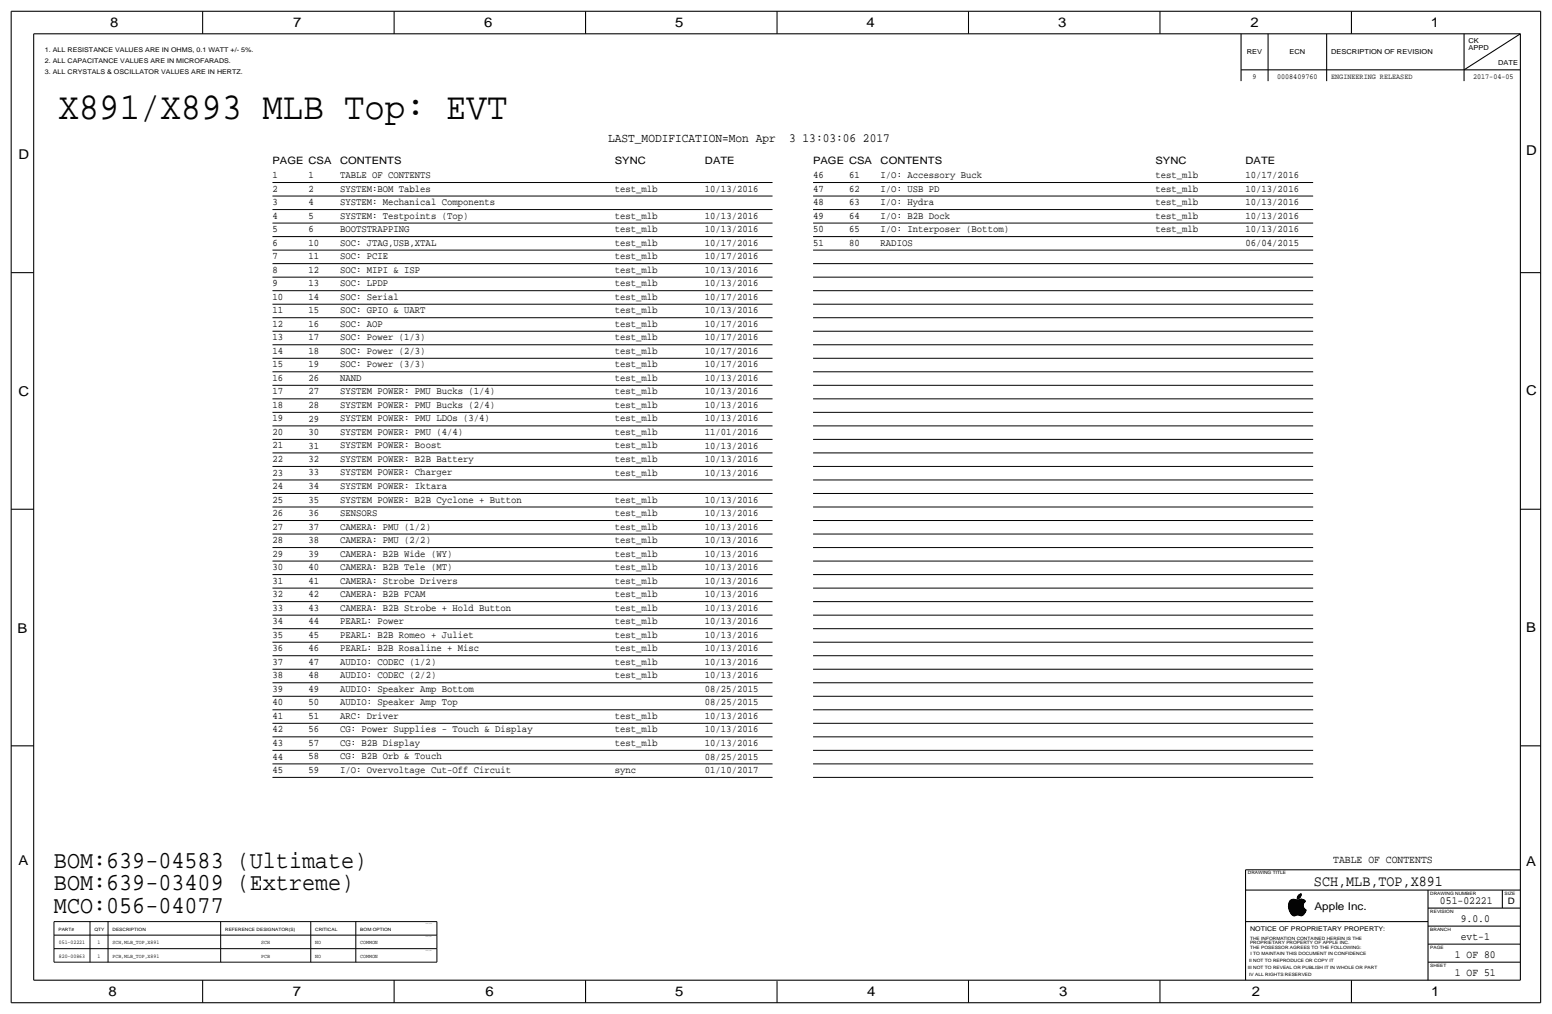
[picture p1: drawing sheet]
<svg xmlns="http://www.w3.org/2000/svg" width="875mm" height="572mm" viewBox="0 0 875 572" stroke-linecap="round" stroke-linejoin="round" font-family="sans-serif">
<defs><g id="words">
<text font-size="21.5" x="33" y="67">X891/X893 MLB Top: EVT</text>
<g font-size="13.8">
<text x="30" y="489">BOM:639-04583 (Ultimate)</text>
<text x="30" y="502">BOM:639-03409 (Extreme)</text>
<text x="30" y="514">MCO:056-04077</text>
</g>
<text font-size="8.5" x="741" y="499">SCH,MLB,TOP,X891</text>
<g font-size="7.6">
<text x="62" y="15">8</text>
<text x="165" y="15">7</text>
<text x="273" y="15">6</text>
<text x="381" y="15">5</text>
<text x="489" y="15">4</text>
<text x="597" y="15">3</text>
<text x="705" y="15">2</text>
<text x="807" y="15">1</text>
<text x="10" y="89">D</text>
<text x="860" y="87">D</text>
<text x="10" y="223">C</text>
<text x="860" y="223">C</text>
<text x="10" y="357">B</text>
<text x="860" y="356">B</text>
<text x="10" y="487">A</text>
<text x="860" y="488">A</text>
<text x="61" y="562">8</text>
<text x="165" y="562">7</text>
<text x="274" y="562">6</text>
<text x="381" y="562">5</text>
<text x="489" y="562">4</text>
<text x="597" y="562">3</text>
<text x="706" y="562">2</text>
<text x="807" y="562">1</text>
</g>
<g font-size="7.1">
<text x="343" y="80">LAST_MODIFICATION=Mon Apr</text>
<text x="445" y="80">3 13:03:06 2017</text>
</g>
<g font-size="6.2">
<text x="752" y="486">TABLE OF CONTENTS</text>
<text x="812" y="509">051-02221</text>
<text x="824" y="519">9.0.0</text>
<text x="824" y="530">evt-1</text>
<text x="820" y="540">1 OF 80</text>
<text x="820" y="550">1 OF 51</text>
</g>
<text font-size="6" x="741" y="513">Apple Inc.</text>
<g font-size="5.7">
<text x="154" y="93">PAGE CSA</text>
<text x="192" y="93">CONTENTS</text>
<text x="347" y="93">SYNC</text>
<text x="397" y="93">DATE</text>
<text x="458" y="93">PAGE CSA</text>
<text x="497" y="93">CONTENTS</text>
<text x="651" y="93">SYNC</text>
<text x="702" y="93">DATE</text>
</g>
<g font-size="5.6">
<text x="154" y="100">1</text>
<text x="174" y="100">1</text>
<text x="192" y="100">TABLE OF CONTENTS</text>
<text x="458" y="100">46</text>
<text x="479" y="100">61</text>
<text x="497" y="100">I/O: Accessory Buck</text>
<text x="651" y="100">test_mlb</text>
<text x="702" y="100">10/17/2016</text>
<text x="174" y="108">2</text>
<text x="651" y="108">test_mlb</text>
<text x="702" y="108">10/13/2016</text>
<text x="154" y="108">2</text>
<text x="192" y="108">SYSTEM:BOM Tables</text>
<text x="347" y="108">test_mlb</text>
<text x="397" y="108">10/13/2016</text>
<text x="458" y="108">47</text>
<text x="479" y="108">62</text>
<text x="497" y="108">I/O: USB PD</text>
<text x="154" y="116">3</text>
<text x="174" y="116">4</text>
<text x="192" y="116">SYSTEM: Mechanical Components</text>
<text x="458" y="116">48</text>
<text x="479" y="116">63</text>
<text x="497" y="116">I/O: Hydra</text>
<text x="651" y="116">test_mlb</text>
<text x="702" y="116">10/13/2016</text>
<text x="154" y="123">4</text>
<text x="174" y="123">5</text>
<text x="192" y="123">SYSTEM: Testpoints (Top)</text>
<text x="347" y="123">test_mlb</text>
<text x="397" y="123">10/13/2016</text>
<text x="458" y="123">49</text>
<text x="479" y="123">64</text>
<text x="497" y="123">I/O: B2B Dock</text>
<text x="651" y="123">test_mlb</text>
<text x="702" y="123">10/13/2016</text>
<text x="154" y="131">5</text>
<text x="174" y="131">6</text>
<text x="192" y="131">BOOTSTRAPPING</text>
<text x="347" y="131">test_mlb</text>
<text x="397" y="131">10/13/2016</text>
<text x="458" y="131">50</text>
<text x="479" y="131">65</text>
<text x="497" y="131">I/O: Interposer (Bottom)</text>
<text x="651" y="131">test_mlb</text>
<text x="702" y="131">10/13/2016</text>
<text x="154" y="138">6</text>
<text x="174" y="139">10</text>
<text x="192" y="139">SOC: JTAG,USB,XTAL</text>
<text x="347" y="138">test_mlb</text>
<text x="397" y="138">10/17/2016</text>
<text x="458" y="138">51</text>
<text x="479" y="138">80</text>
<text x="497" y="138">RADIOS</text>
<text x="702" y="138">06/04/2015</text>
<text x="154" y="146">7</text>
<text x="174" y="146">11</text>
<text x="192" y="146">SOC: PCIE</text>
<text x="347" y="146">test_mlb</text>
<text x="397" y="146">10/17/2016</text>
<text x="154" y="154">8</text>
<text x="174" y="154">12</text>
<text x="192" y="154">SOC: MIPI &amp; ISP</text>
<text x="347" y="154">test_mlb</text>
<text x="397" y="154">10/13/2016</text>
<text x="154" y="161">9</text>
<text x="174" y="161">13</text>
<text x="192" y="161">SOC: LPDP</text>
<text x="347" y="161">test_mlb</text>
<text x="397" y="161">10/13/2016</text>
<text x="154" y="169">10</text>
<text x="174" y="169">14</text>
<text x="192" y="169">SOC: Serial</text>
<text x="347" y="169">test_mlb</text>
<text x="397" y="169">10/17/2016</text>
<text x="154" y="177">11</text>
<text x="174" y="177">15</text>
<text x="192" y="177">SOC: GPIO &amp; UART</text>
<text x="347" y="177">test_mlb</text>
<text x="397" y="177">10/13/2016</text>
<text x="154" y="184">12</text>
<text x="174" y="184">16</text>
<text x="192" y="184">SOC: AOP</text>
<text x="347" y="184">test_mlb</text>
<text x="397" y="184">10/17/2016</text>
<text x="154" y="192">13</text>
<text x="174" y="192">17</text>
<text x="192" y="192">SOC: Power (1/3)</text>
<text x="347" y="192">test_mlb</text>
<text x="397" y="192">10/17/2016</text>
<text x="154" y="199">14</text>
<text x="174" y="199">18</text>
<text x="192" y="199">SOC: Power (2/3)</text>
<text x="347" y="199">test_mlb</text>
<text x="397" y="199">10/17/2016</text>
<text x="154" y="207">15</text>
<text x="174" y="207">19</text>
<text x="192" y="207">SOC: Power (3/3)</text>
<text x="347" y="207">test_mlb</text>
<text x="397" y="207">10/17/2016</text>
<text x="154" y="215">16</text>
<text x="174" y="215">26</text>
<text x="192" y="215">NAND</text>
<text x="347" y="215">test_mlb</text>
<text x="397" y="215">10/13/2016</text>
<text x="154" y="222">17</text>
<text x="174" y="222">27</text>
<text x="192" y="222">SYSTEM POWER: PMU Bucks (1/4)</text>
<text x="347" y="222">test_mlb</text>
<text x="397" y="222">10/13/2016</text>
<text x="154" y="230">18</text>
<text x="174" y="230">28</text>
<text x="192" y="230">SYSTEM POWER: PMU Bucks (2/4)</text>
<text x="347" y="230">test_mlb</text>
<text x="397" y="230">10/13/2016</text>
<text x="154" y="238">19</text>
<text x="174" y="238">29</text>
<text x="192" y="238">SYSTEM POWER: PMU LDOs (3/4)</text>
<text x="347" y="238">test_mlb</text>
<text x="397" y="238">10/13/2016</text>
<text x="154" y="245">20</text>
<text x="174" y="245">30</text>
<text x="192" y="245">SYSTEM POWER: PMU (4/4)</text>
<text x="347" y="245">test_mlb</text>
<text x="397" y="245">11/01/2016</text>
<text x="154" y="253">21</text>
<text x="174" y="253">31</text>
<text x="192" y="253">SYSTEM POWER: Boost</text>
<text x="347" y="253">test_mlb</text>
<text x="397" y="253">10/13/2016</text>
<text x="154" y="260">22</text>
<text x="174" y="260">32</text>
<text x="192" y="260">SYSTEM POWER: B2B Battery</text>
<text x="347" y="260">test_mlb</text>
<text x="397" y="260">10/13/2016</text>
<text x="154" y="268">23</text>
<text x="174" y="268">33</text>
<text x="192" y="268">SYSTEM POWER: Charger</text>
<text x="347" y="268">test_mlb</text>
<text x="397" y="268">10/13/2016</text>
<text x="154" y="276">24</text>
<text x="174" y="276">34</text>
<text x="192" y="276">SYSTEM POWER: Iktara</text>
<text x="154" y="283">25</text>
<text x="174" y="283">35</text>
<text x="192" y="283">SYSTEM POWER: B2B Cyclone + Button</text>
<text x="347" y="283">test_mlb</text>
<text x="397" y="283">10/13/2016</text>
<text x="154" y="291">26</text>
<text x="174" y="291">36</text>
<text x="192" y="291">SENSORS</text>
<text x="347" y="291">test_mlb</text>
<text x="397" y="291">10/13/2016</text>
<text x="154" y="299">27</text>
<text x="174" y="298">37</text>
<text x="192" y="298">CAMERA: PMU (1/2)</text>
<text x="347" y="298">test_mlb</text>
<text x="397" y="298">10/13/2016</text>
<text x="154" y="306">28</text>
<text x="174" y="306">38</text>
<text x="192" y="306">CAMERA: PMU (2/2)</text>
<text x="347" y="306">test_mlb</text>
<text x="397" y="306">10/13/2016</text>
<text x="154" y="314">29</text>
<text x="174" y="314">39</text>
<text x="192" y="314">CAMERA: B2B Wide (WY)</text>
<text x="347" y="314">test_mlb</text>
<text x="397" y="314">10/13/2016</text>
<text x="154" y="321">30</text>
<text x="174" y="321">40</text>
<text x="192" y="321">CAMERA: B2B Tele (MT)</text>
<text x="347" y="321">test_mlb</text>
<text x="397" y="321">10/13/2016</text>
<text x="154" y="329">31</text>
<text x="174" y="329">41</text>
<text x="192" y="329">CAMERA: Strobe Drivers</text>
<text x="347" y="329">test_mlb</text>
<text x="397" y="329">10/13/2016</text>
<text x="154" y="337">32</text>
<text x="174" y="337">42</text>
<text x="192" y="337">CAMERA: B2B FCAM</text>
<text x="347" y="337">test_mlb</text>
<text x="397" y="337">10/13/2016</text>
<text x="154" y="344">33</text>
<text x="174" y="344">43</text>
<text x="192" y="344">CAMERA: B2B Strobe + Hold Button</text>
<text x="347" y="344">test_mlb</text>
<text x="397" y="344">10/13/2016</text>
<text x="154" y="352">34</text>
<text x="174" y="352">44</text>
<text x="192" y="352">PEARL: Power</text>
<text x="347" y="352">test_mlb</text>
<text x="397" y="352">10/13/2016</text>
<text x="154" y="359">35</text>
<text x="174" y="359">45</text>
<text x="192" y="359">PEARL: B2B Romeo + Juliet</text>
<text x="347" y="359">test_mlb</text>
<text x="397" y="359">10/13/2016</text>
<text x="154" y="367">36</text>
<text x="174" y="367">46</text>
<text x="192" y="367">PEARL: B2B Rosaline + Misc</text>
<text x="347" y="367">test_mlb</text>
<text x="397" y="367">10/13/2016</text>
<text x="154" y="375">37</text>
<text x="174" y="375">47</text>
<text x="192" y="375">AUDIO: CODEC (1/2)</text>
<text x="347" y="375">test_mlb</text>
<text x="397" y="375">10/13/2016</text>
<text x="154" y="382">38</text>
<text x="174" y="382">48</text>
<text x="192" y="382">AUDIO: CODEC (2/2)</text>
<text x="347" y="382">test_mlb</text>
<text x="397" y="382">10/13/2016</text>
<text x="154" y="390">39</text>
<text x="174" y="390">49</text>
<text x="192" y="390">AUDIO: Speaker Amp Bottom</text>
<text x="397" y="390">08/25/2015</text>
<text x="154" y="398">40</text>
<text x="174" y="398">50</text>
<text x="192" y="398">AUDIO: Speaker Amp Top</text>
<text x="397" y="398">08/25/2015</text>
<text x="154" y="405">41</text>
<text x="174" y="405">51</text>
<text x="192" y="405">ARC: Driver</text>
<text x="347" y="405">test_mlb</text>
<text x="397" y="405">10/13/2016</text>
<text x="154" y="413">42</text>
<text x="174" y="413">56</text>
<text x="192" y="413">CG: Power Supplies - Touch &amp; Display</text>
<text x="347" y="413">test_mlb</text>
<text x="397" y="413">10/13/2016</text>
<text x="154" y="420">43</text>
<text x="174" y="420">57</text>
<text x="192" y="420">CG: B2B Display</text>
<text x="347" y="420">test_mlb</text>
<text x="397" y="420">10/13/2016</text>
<text x="154" y="428">44</text>
<text x="174" y="428">58</text>
<text x="192" y="428">CG: B2B Orb &amp; Touch</text>
<text x="397" y="428">08/25/2015</text>
<text x="154" y="436">45</text>
<text x="174" y="436">59</text>
<text x="192" y="436">I/O: Overvoltage Cut-Off Circuit</text>
<text x="347" y="436">sync</text>
<text x="397" y="436">01/10/2017</text>
</g>
<text font-size="5" x="850" y="509">D</text>
<g font-size="4.3">
<text x="706" y="44">9</text>
<text x="720" y="44">0008409760</text>
<text x="751" y="44">ENGINEERING RELEASED</text>
<text x="830" y="44">2017-04-05</text>
</g>
<g font-size="3.8">
<text x="828" y="24">CK</text>
<text x="828" y="28">APPD</text>
<text x="703" y="30">REV</text>
<text x="727" y="30">ECN</text>
<text x="751" y="30">DESCRIPTION OF REVISION</text>
<text x="845" y="37">DATE</text>
</g>
<g font-size="3.7">
<text x="25" y="29">1. ALL RESISTANCE VALUES ARE IN OHMS, 0.1 WATT +/- 5%.</text>
<text x="25" y="36">2. ALL CAPACITANCE VALUES ARE IN MICROFARADS.</text>
<text x="25" y="42">3. ALL CRYSTALS &amp; OSCILLATOR VALUES ARE IN HERTZ.</text>
<text x="705" y="525">NOTICE OF PROPRIETARY PROPERTY:</text>
</g>
<g font-size="3.1">
<text x="33" y="532">051-02221</text>
<text x="55" y="532">1</text>
<text x="63" y="532">SCH,MLB_TOP,X891</text>
<text x="147" y="532">SCH</text>
<text x="178" y="532">NO</text>
<text x="203" y="532">COMMON</text>
<text x="33" y="540">820-00863</text>
<text x="55" y="540">1</text>
<text x="63" y="540">PCB,MLB_TOP,X891</text>
<text x="147" y="540">PCB</text>
<text x="178" y="540">NO</text>
<text x="203" y="540">COMMON</text>
</g>
<g font-size="2.5">
<text x="704" y="493">DRAWING TITLE</text>
<text x="806" y="504">DRAWING NUMBER</text>
<text x="848" y="504">SIZE</text>
<text x="806" y="514">REVISION</text>
<text x="33" y="525">PART#</text>
<text x="53" y="525">QTY</text>
<text x="63" y="525">DESCRIPTION</text>
<text x="127" y="525">REFERENCE DESIGNATOR(S)</text>
<text x="178" y="525">CRITICAL</text>
<text x="203" y="525">BOM OPTION</text>
<text x="806" y="525">BRANCH</text>
<text x="705" y="532">PROPRIETARY PROPERTY OF APPLE INC.</text>
<text x="705" y="530">THE INFORMATION CONTAINED HEREIN IS THE</text>
<text x="705" y="535">THE POSESSOR AGREES TO THE FOLLOWING:</text>
<text x="705" y="538">I TO MAINTAIN THIS DOCUMENT IN CONFIDENCE</text>
<text x="806" y="535">PAGE</text>
<text x="704" y="542">II NOT TO REPRODUCE OR COPY IT</text>
<text x="806" y="545">SHEET</text>
<text x="704" y="546">III NOT TO REVEAL OR PUBLISH IT IN WHOLE OR PART</text>
<text x="704" y="550">IV ALL RIGHTS RESERVED</text>
</g>
<g font-size=".4">
<text x="240" y="521">TABLE_5_HEAD</text>
<text x="240" y="528">TABLE_5_ITEM</text>
<text x="240" y="536">TABLE_5_ITEM</text>
</g>
</g></defs>
<g fill="none" stroke="#000" stroke-width=".56">
<path d="M154 118h282zM154 110h282zM154 103h282zM458 118h282zM458 110h282zM458 103h282zM154 133h282zM154 126h282zM458 133h282zM458 126h282zM154 156h282zM154 149h282z"/>
<path d="M154 141h282zM458 156h282zM458 149h282zM458 141h282zM154 179h282zM154 171h282zM154 164h282zM458 179h282zM458 171h282zM458 164h282zM154 194h282zM154 187h282z"/>
<path d="M458 194h282zM458 187h282zM154 217h282zM154 210h282zM154 202h282zM458 217h282zM458 210h282zM458 202h282zM154 232h282zM154 225h282zM458 232h282zM458 225h282z"/>
<path d="M154 255h282zM154 248h282zM154 240h282zM458 255h282zM458 248h282zM458 240h282zM154 278h282zM154 271h282zM154 263h282zM458 278h282zM458 271h282zM458 263h282z"/>
<path d="M154 293h282zM154 286h282zM458 293h282zM458 286h282zM154 316h282zM154 309h282zM154 301h282zM458 316h282zM458 309h282zM458 301h282zM154 339h282zM154 331h282z"/>
<path d="M154 324h282zM458 339h282zM458 331h282zM458 324h282zM154 354h282zM154 347h282zM458 354h282zM458 347h282zM154 377h282zM154 370h282zM154 362h282zM458 377h282z"/>
<path d="M458 370h282zM458 362h282zM154 392h282zM154 385h282zM458 392h282zM458 385h282zM154 415h282zM154 408h282zM154 400h282zM458 415h282zM458 408h282zM458 400h282z"/>
<path d="M154 438h282zM154 431h282zM154 423h282zM458 438h282zM458 431h282zM458 423h282zM30 519v8zM30 519h216zM51 519v8zM61 519v8zM124 519v8zM175 519v8z"/>
<path d="M201 519v8zM246 519v8zM726 511h9zM726 510h9zM727 512h8zM727 510h8zM727 509h8zM727 512h9zM727 513h9zM727 508h8zM727 508h9zM727 514h9z"/>
<path d="M728 508h8zM728 514h8zM728 507h8zM728 515h8zM728 507h7zM728 515h7zM728 507h3zM728 507h2zM728 516h7zM729 516h2zM729 507h1zM729 516h1z"/>
<path d="M731 516a3 3 0 0 0 5-3 3 3 0 0 1 0-5l-2-1h-3a3 3 0 0 0-4 1 3 3 0 0 0 0 4 4 4 0 0 0 3 4h1M731 506h1zM731 507h1zM731 506h2zM732 506h1zM732 505h1zM732 505h2zM732 507h3zM732 516h3zM732 504h2zM733 504h1zM733 516h2z"/>
<path d="M733 507h2zM733 516h1zM733 507h1zM734 504l-2 1-1 2 2-1 1-2M30 527h216zM30 527v8zM30 535h216zM30 535v7zM51 527v8zM51 535v7zM61 527v8zM61 535v7z"/>
<path d="M124 527v8zM124 535v7zM175 527v8zM175 535v7zM201 527v8zM201 535v7zM246 527v8zM246 535v7zM30 542h216z"/>
</g>
<g fill="none" stroke="#000" stroke-width=".6" stroke-linecap="butt">
<path d="M6 6v559zM6 6h863zM19 19h838zM19 19v533zM114 6v13zM222 6v13zM330 6v13zM438 6v13zM546 6v13zM654 6v13zM700 19v27zM715 19v27z"/>
<path d="M748 19v27zM762 6v13zM825 19v27zM857 19v533zM869 6v559zM700 39h157zM825 39l32-20zM6 154h13zM857 154h12zM6 287h13zM857 287h12zM6 420h13z"/>
<path d="M857 420h12zM702 490h155zM702 490v62zM702 502h155zM702 519h103zM805 512h52zM805 502v50zM847 502v10zM805 532h52zM805 522h52zM19 552h838zM114 552v13z"/>
<path d="M222 552v13zM330 552v13zM438 553v12zM546 552v13zM654 552v13zM762 552v13zM805 542h52zM6 565h863z"/>
</g>
<use href="#words"/>
</svg>
